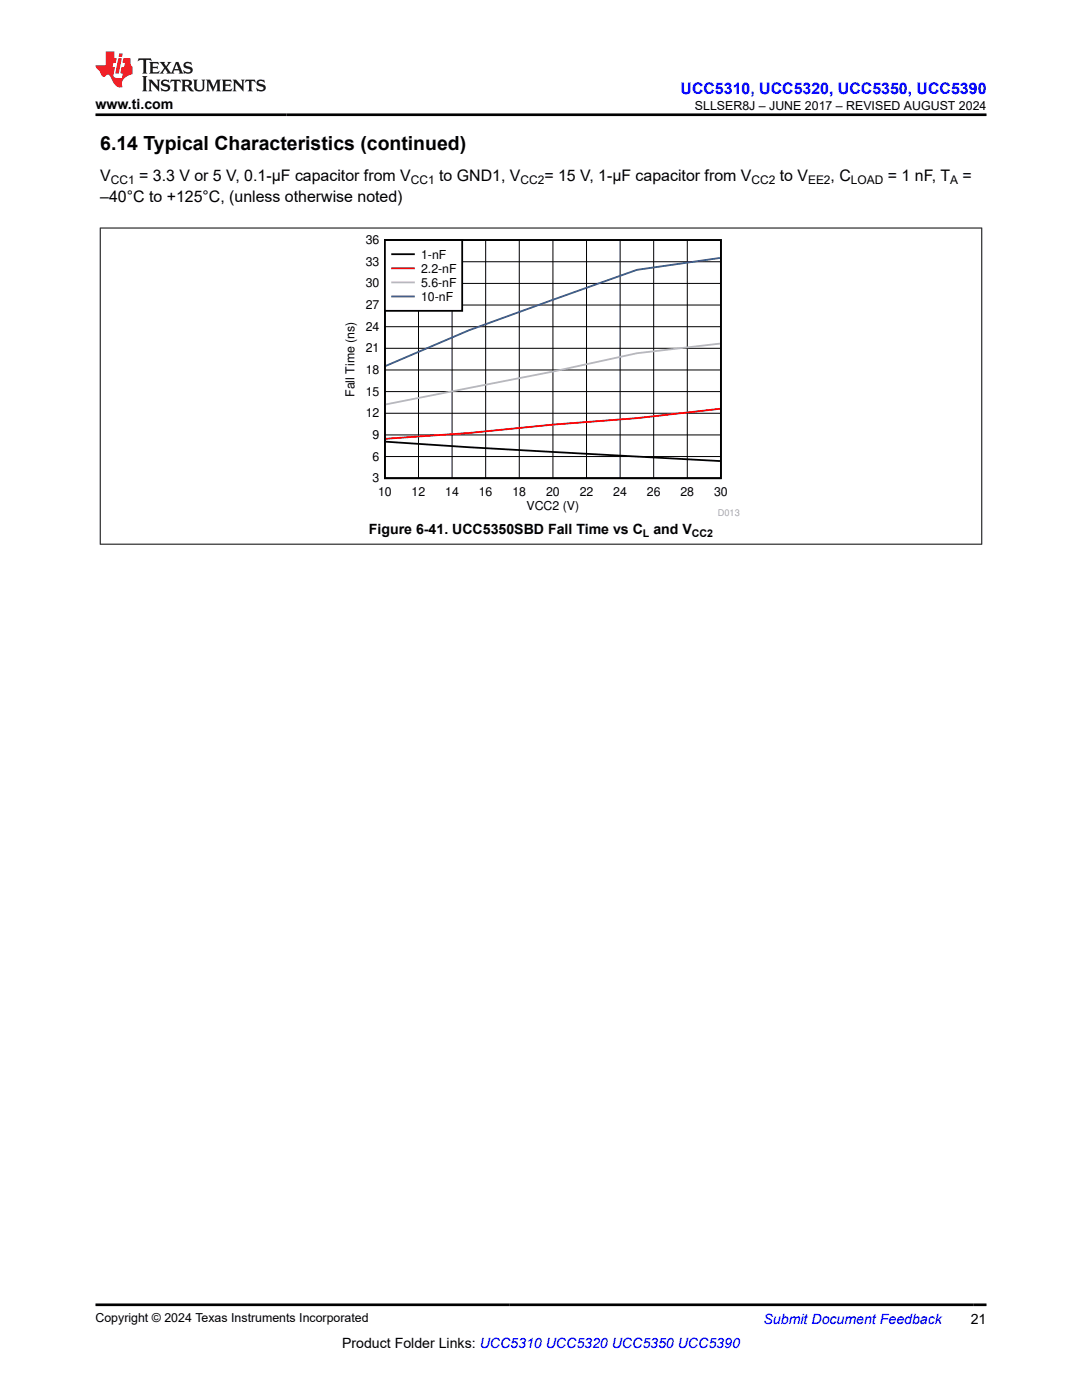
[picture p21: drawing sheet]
<svg xmlns="http://www.w3.org/2000/svg" width="216mm" height="279mm" viewBox="0 0 216 279" stroke-linecap="round" stroke-linejoin="round" font-family="sans-serif">
<defs><g id="words">
<text font-size="3.9" x="20" y="29.9">6.14 Typical Characteristics (continued)</text>
<text font-size="3.2" fill="#00f" x="135.8" y="18.7">UCC5310, UCC5320, UCC5350, UCC5390</text>
<g font-size="3.2">
<text x="20" y="40.3">–40°C to +125°C, (unless otherwise noted)</text>
<text x="20" y="36.1">V</text>
<text x="27.8" y="36.1">= 3.3 V or 5 V, 0.1-µF capacitor from V</text>
<text x="87.6" y="36.1">to GND1, V</text>
<text x="108.6" y="36.1">= 15 V, 1-µF capacitor from V</text>
<text x="155.6" y="36.1">to V</text>
<text x="165.7" y="36.1">, C</text>
<text x="177.2" y="36.1">= 1 nF, T</text>
<text x="192.1" y="36.1">=</text>
</g>
<g font-size="2.8">
<text x="19" y="21.8">www.ti.com</text>
<text x="73.6" y="106.6">Figure 6-41. UCC5350SBD Fall Time vs C</text>
<text x="130.4" y="106.6">and V</text>
<text x="68.3" y="269">Product Folder Links: UCC5310 UCC5320 UCC5350 UCC5390</text>
<text x="193.7" y="264.2">21</text>
</g>
<text font-size="2.8" fill="#00f" x="152.4" y="264.2">Submit Document Feedback</text>
<g font-size="2.5">
<text x="138.7" y="21.9">SLLSER8J – JUNE 2017 – REVISED AUGUST 2024</text>
<text x="73" y="53">33</text>
<text x="73" y="48.7">36</text>
<text x="84" y="51.6">1-nF</text>
<text x="73" y="57.4">30</text>
<text x="84" y="54.4">2.2-nF</text>
<text x="84" y="57.2">5.6-nF</text>
<text x="73" y="61.7">27</text>
<text x="84" y="60">10-nF</text>
<text x="73" y="70.3">21</text>
<text x="73" y="66">24</text>
<text x="73" y="74.6">18</text>
<text x="70.7" y="79.2" transform="rotate(-90 70.7 79.2)">Fall Time (ns)</text>
<text x="73" y="83.3">12</text>
<text x="73" y="79">15</text>
<text x="74.4" y="87.6">9</text>
<text x="74.4" y="91.9">6</text>
<text x="74.4" y="96.2">3</text>
<text x="75.4" y="99.1">10</text>
<text x="82.1" y="99.1">12</text>
<text x="88.8" y="99.1">14</text>
<text x="95.5" y="99.1">16</text>
<text x="102.2" y="99.1">18</text>
<text x="105.1" y="101.9">VCC2 (V)</text>
<text x="109" y="99.1">20</text>
<text x="115.7" y="99.1">22</text>
<text x="122.4" y="99.1">24</text>
<text x="129.1" y="99.1">26</text>
<text x="135.8" y="99.1">28</text>
<text x="142.5" y="99.1">30</text>
<text x="19" y="263.9">Copyright © 2024 Texas Instruments Incorporated</text>
</g>
<g font-size="2.4">
<text x="22.1" y="36.7">CC1</text>
<text x="82" y="36.7">CC1</text>
<text x="103.9" y="36.7">CC2</text>
<text x="149.9" y="36.7">CC2</text>
<text x="161.2" y="36.7">EE2</text>
<text x="169.8" y="36.7">LOAD</text>
<text x="189.6" y="36.7">A</text>
</g>
<g font-size="2.1">
<text x="128.3" y="107.2">L</text>
<text x="138.1" y="107.2">CC2</text>
</g>
<text font-size="1.8" fill="#a8a8a8" x="143.2" y="103">D013</text>
</g></defs>
<path d="M76.8 47.9h67v47.5h-67zM77 88.1l16.6 1.2 50.1 2.7" fill="none" stroke="#000" stroke-width=".36"/>
<g fill="none" stroke="#000" stroke-width=".2">
<path d="M76.8 56.6h67.1M76.8 52.2h67.1M83.5 47.9v47.5M90.2 47.9v47.5M96.9 47.9v47.5M103.6 47.9v47.5M110.3 47.9v47.5M117 47.9v47.5M123.7 47.9v47.5M130.4 47.9v47.5M137.1 47.9v47.5M76.8 78.2h67.1"/>
<path d="M76.8 73.8h67.1M76.8 69.5h67.1M76.8 65.2h67.1M76.8 60.9h67.1M76.8 91.1h67.1M76.8 86.8h67.1M76.8 82.5h67.1"/>
</g>
<path d="M143.7 81.6l-16.6 1.9-16.8 1.2-16.7 1.7-16.6 1.2" fill="none" stroke="#f00" stroke-width=".36"/>
<path d="M143.7 68.6l-16.6 1.9-16.8 3.7-33.3 6.5" fill="none" stroke="#b8b8b8" stroke-width=".36"/>
<path d="M143.7 51.5l-16.6 2.4-33.5 12-16.6 7.1" fill="none" stroke="#295c75" stroke-width=".36"/>
<path d="M76.8 47.9h15.4v14.1h-15.4z" fill-rule="evenodd" fill="#fff"/>
<path d="M76.8 47.9h15.4v14.1h-15.4zM78.2 50.7h4.4" fill="none" stroke="#000" stroke-width=".36"/>
<path d="M78.2 53.5h4.4" fill="none" stroke="#f00" stroke-width=".36"/>
<path d="M78.2 56.4h4.4" fill="none" stroke="#b8b8b8" stroke-width=".36"/>
<path d="M78.2 59.2h4.4" fill="none" stroke="#295c75" stroke-width=".36"/>
<path d="M19.9 45.5h176.1M20 45.4v63.3M195.9 45.4v63.3M19.9 108.6h176.1" fill="none" stroke="#000" stroke-width=".2"/>
<path d="M27.7 11.6l-.2 .6 .5-.2h.6v.1v2.2l-.2 .4h1l-.2-.4v-2.2v-.1h.5l.5 .2-.1-.6zM29.8 12.4l.2 .3v1.6l-.2 .4h1.9l.1-.6a1.08 1.08 0 0 1-1.3 .2v-.7h.6l.4 .2v-.7l-.4 .2h-.6v-.5l.2-.2a1 1 0 0 1 1 .3l-.1-.5zM31.8 12.4l1 1.1-1 1.2h.9l-.2-.2 .4-.8 .5 .8-.2 .2h1.6l-.2-.2 .1-.5h1l.1 .5-.1 .2h.9l-.2-.4-.8-1.9h-.5l-1 2.1-.8-1.1 .9-1h-.8l.2 .2-.5 .6-.3-.6 .1-.2zM35.2 12.8l.4 1h-.8zM36.8 12.5a.65 .65 0 0 0-.2 .7 .65 .65 0 0 0 .6 .5l.7 .1 .1 .3a.79 .79 0 0 1-.7 .4 .79 .79 0 0 1-.7-.5l.1 .7 .2-.1a.93 .93 0 0 0 1.1 0 .93 .93 0 0 0 .4-.9 1.46 1.46 0 0 0-1.2-.6l-.1-.3a1.09 1.09 0 0 1 1.2 .2l-.2-.6-.1 .1-.6-.2zM28.4 15.2l.2 .4v2.2l-.2 .4h1l-.2-.4v-2.2l.2-.4zM29.6 15.9l.2 .4v1.5l-.2 .4h.8l-.3-.4v-1.3l1.7 1.8v-2l.2-.4h-.8l.2 .2 .1 1.1-1.2-1.3zM32.3 16a.65 .65 0 0 0-.2 .8 .65 .65 0 0 0 .7 .4l.6 .2 .1 .2a.79 .79 0 0 1-.7 .4 .79 .79 0 0 1-.7-.5l.1 .7 .2-.1a.93 .93 0 0 0 1.1 .1 .93 .93 0 0 0 .4-1 1.46 1.46 0 0 0-1.2-.5l-.1-.4a1.09 1.09 0 0 1 1.2 .2l-.2-.6-.1 .1-.6-.1zM34.1 15.9l-.1 .6a.63 .63 0 0 1 .7-.3l.1 1.6-.3 .4h1l-.2-.4v-1.6a.66 .66 0 0 1 .8 .3l-.1-.6zM36.2 15.9l.2 .4v1.5l-.2 .4h.9l-.2-.2v-.7h.5l.1 .2a.79 .79 0 0 0 1.2 .6l-1-.9a.61 .61 0 0 0 .6-.6 .61 .61 0 0 0-.5-.7zM36.9 16.2h.2a.47 .47 0 0 1 .5 .1 .47 .47 0 0 1 .1 .5l-.2 .1-.6 .1zM38.5 15.9l.2 .2a2.27 2.27 0 0 0 .4 2 1.04 1.04 0 0 0 1.7-.7v-1.3l.2-.2h-.8l.2 .4v1.1a.6 .6 0 0 1-.6 .6 .6 .6 0 0 1-.6-.6v-1.1l.3-.4zM41.1 15.9l.2 .4v1.5l-.2 .4h.7l-.2-.4v-1.4l.9 1.9 .8-1.9v1.4l-.2 .4h1l-.3-.4v-1.5l.3-.4h-.8l-.7 1.5-.7-1.5zM44.3 15.9l.2 .4v1.5l-.2 .4h1.9l.1-.6a1.09 1.09 0 0 1-1.3 .2v-.7h.6l.4 .2v-.6l-.4 .2h-.6v-.6l.2-.1a1.01 1.01 0 0 1 1 .3l-.1-.6zM46.4 15.9l.3 .4v1.5l-.3 .4h.8l-.2-.4v-1.3l1.6 1.8v-2l.2-.4h-.7l.2 .2v1.1l-1.2-1.3zM49 15.9l-.1 .6a.63 .63 0 0 1 .8-.3v1.6l-.3 .4h1l-.2-.4v-1.6a.66 .66 0 0 1 .8 .3l-.1-.6zM51.4 16a.65 .65 0 0 0-.2 .8 .65 .65 0 0 0 .6 .4l.6 .2 .2 .2a.79 .79 0 0 1-.8 .4 .79 .79 0 0 1-.6-.5l.1 .7 .2-.1a.93 .93 0 0 0 1 .1 .93 .93 0 0 0 .5-1 1.46 1.46 0 0 0-1.3-.5l-.1-.4a1.09 1.09 0 0 1 1.3 .2l-.2-.6-.2 .1-.5-.1z" fill="#231f20"/>
<path d="M21.1 10.3v2.7h-2.1l.1 .4 .9 1a.95 .95 0 0 0 .9 .9 .59 .59 0 0 1 .6-.4 .59 .59 0 0 1 .5 .3l.4 .8a1.59 1.59 0 0 0 2.1 1.4 1.61 1.61 0 0 1 1-2.3l1-.3-.1-1.5a1.59 1.59 0 0 1-.4-1.7h-1.4l-.2 .9h.5l-.1 .9h-.5l-.2 .9v.3l.4 .1-.2 .9h-.6a.73 .73 0 0 1-1.1-.7l.3-1.5h-.5l.2-.9h.5l.2-.9h-.5v-1.3zM23.6 11.6l-.6 3.1h.7l.6-3.1zM23.8 10.7l-.1 .6h.7l.1-.6z" fill="#ed1c24"/>
<path d="M19 22.9h177.8M19 260.4h177.8" fill="none" stroke="#000" stroke-width=".53"/>
<use href="#words"/>
</svg>
